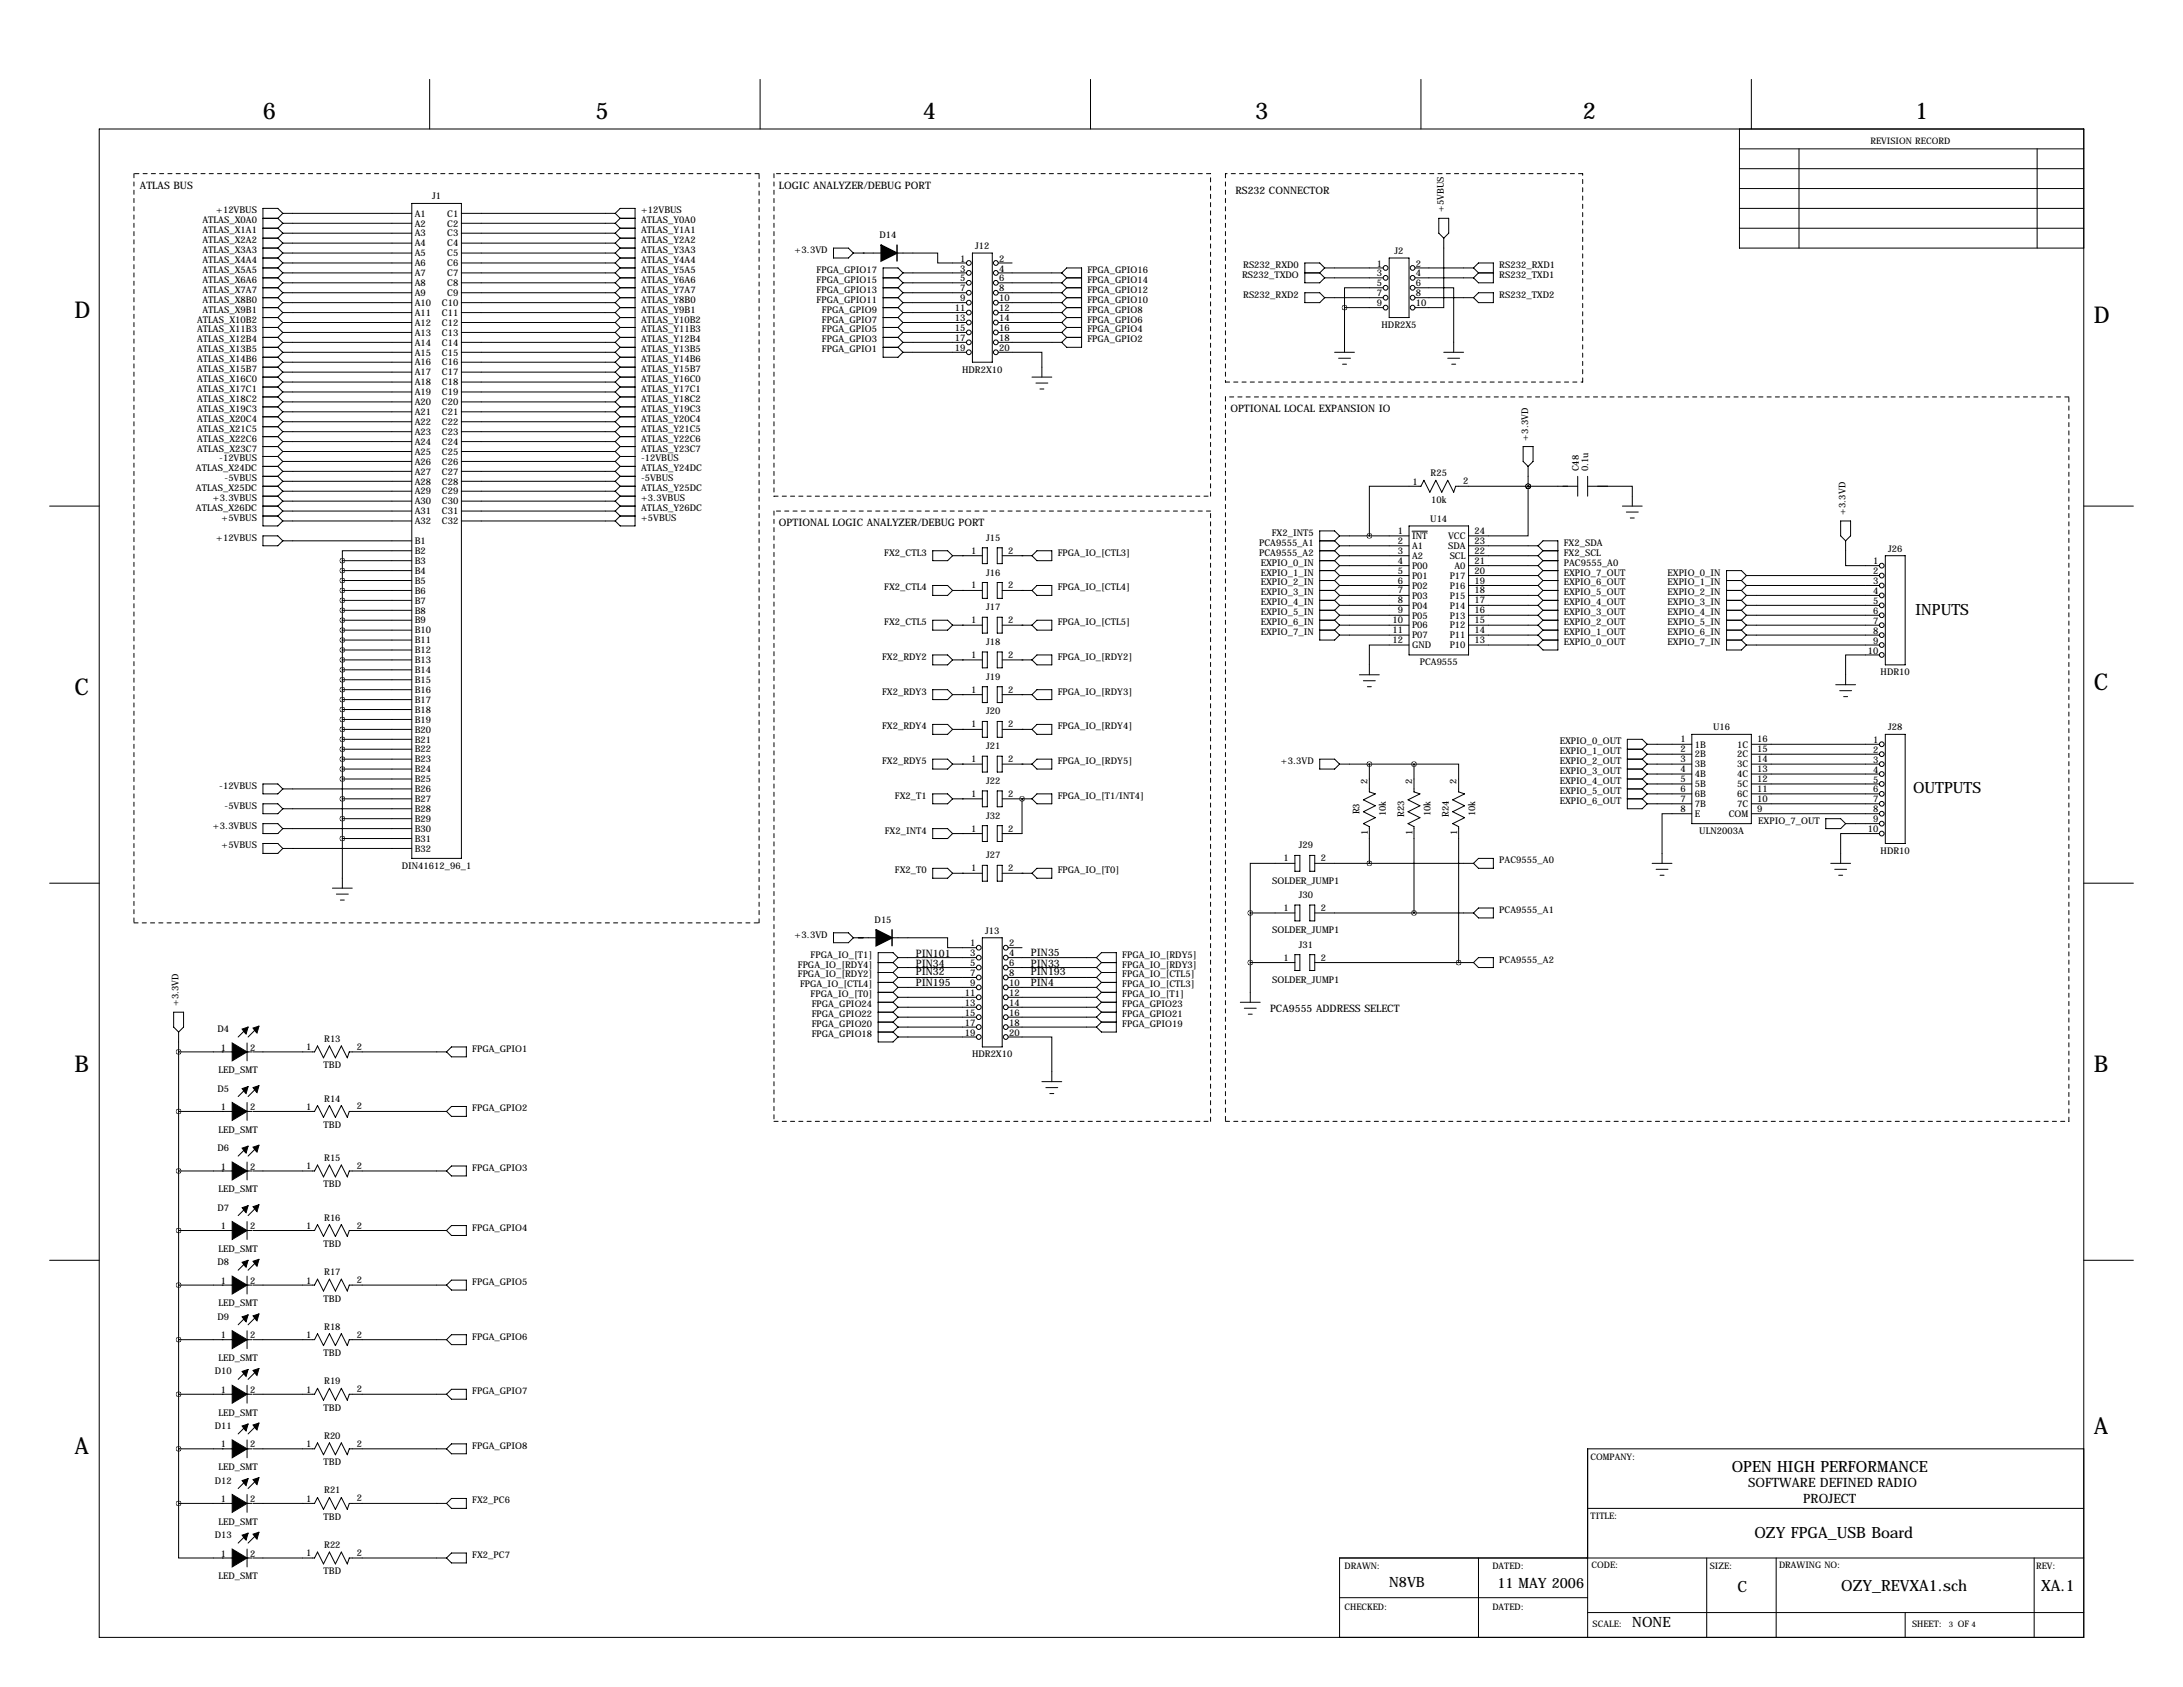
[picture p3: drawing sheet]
<svg xmlns="http://www.w3.org/2000/svg" width="559mm" height="432mm" viewBox="0 0 559 432" stroke-linecap="round" stroke-linejoin="round" font-family="sans-serif">
<defs><g id="words">
<g font-size="5.9">
<text x="67.3" y="30.5">6</text>
<text x="152.4" y="30.5">5</text>
<text x="236.2" y="30.5">4</text>
<text x="321.3" y="30.5">3</text>
<text x="405.1" y="30.5">2</text>
<text x="490.2" y="30.5">1</text>
<text x="19" y="81.3">D</text>
<text x="535.9" y="82.6">D</text>
<text x="19" y="177.8">C</text>
<text x="535.9" y="176.5">C</text>
<text x="19" y="274.3">B</text>
<text x="535.9" y="274.3">B</text>
<text x="535.9" y="367">A</text>
<text x="19" y="372.1">A</text>
</g>
<g font-size="4">
<text x="490.2" y="157.5">INPUTS</text>
<text x="489.7" y="202.9">OUTPUTS</text>
<text x="443.3" y="376.7">OPEN HIGH PERFORMANCE</text>
<text x="449.1" y="393.6">OZY FPGA_USB Board</text>
<text x="444.8" y="407.5">C</text>
<text x="471.3" y="407.3">OZY_REVXA1.sch</text>
<text x="522.5" y="407.3">XA.1</text>
</g>
<g font-size="3.6">
<text x="355.6" y="406.1">N8VB</text>
<text x="383.3" y="406.4">11 MAY 2006</text>
<text x="417.8" y="416.6">NONE</text>
</g>
<g font-size="3.3">
<text x="447.5" y="380.6">SOFTWARE DEFINED RADIO</text>
<text x="461.6" y="384.6">PROJECT</text>
</g>
<g font-size="2.6">
<text x="35.8" y="48.3">ATLAS BUS</text>
<text x="199.4" y="48.3">LOGIC ANALYZER/DEBUG PORT</text>
<text x="316.2" y="49.5">RS232 CONNECTOR</text>
<text x="315" y="105.4">OPTIONAL LOCAL EXPANSION IO</text>
<text x="199.4" y="134.6">OPTIONAL LOGIC ANALYZER/DEBUG PORT</text>
<text x="234.4" y="244.9">PIN101</text>
<text x="263.9" y="244.6">PIN35</text>
<text x="234.4" y="249.7">PIN32</text>
<text x="234.4" y="247.4">PIN34</text>
<text x="263.9" y="249.7">PIN193</text>
<text x="263.9" y="247.4">PIN33</text>
<text x="234.4" y="252.5">PIN195</text>
<text x="263.9" y="252.5">PIN4</text>
<text x="325.1" y="259.1">PCA9555 ADDRESS SELECT</text>
</g>
<g font-size="2.4">
<text x="110.6" y="51.1">J1</text>
<text x="51.8" y="57.1">ATLAS_X0A0</text>
<text x="51.8" y="59.7">ATLAS_X1A1</text>
<text x="55.3" y="54.6">+12VBUS</text>
<text x="106.2" y="55.4">A1</text>
<text x="106.2" y="58">A2</text>
<text x="114.5" y="55.4">C1</text>
<text x="114.5" y="58">C2</text>
<text x="164.1" y="54.6">+12VBUS</text>
<text x="164.1" y="57.1">ATLAS_Y0A0</text>
<text x="164.1" y="59.7">ATLAS_Y1A1</text>
<text x="369.6" y="54.4" transform="rotate(-90 369.6 54.4)">+5VBUS</text>
<text x="51.8" y="62.2">ATLAS_X2A2</text>
<text x="51.8" y="64.8">ATLAS_X3A3</text>
<text x="106.2" y="60.5">A3</text>
<text x="106.2" y="63.1">A4</text>
<text x="106.2" y="65.6">A5</text>
<text x="114.5" y="60.5">C3</text>
<text x="114.5" y="63.1">C4</text>
<text x="114.5" y="65.6">C5</text>
<text x="164.1" y="62.2">ATLAS_Y2A2</text>
<text x="164.1" y="64.8">ATLAS_Y3A3</text>
<text x="203.4" y="64.8">+3.3VD</text>
<text x="225.2" y="61">D14</text>
<text x="249.6" y="63.8">J12</text>
<text x="357" y="65">J2</text>
<text x="51.8" y="67.3">ATLAS_X4A4</text>
<text x="51.8" y="69.8">ATLAS_X5A5</text>
<text x="106.2" y="68.1">A6</text>
<text x="106.2" y="70.7">A7</text>
<text x="114.5" y="68.1">C6</text>
<text x="114.5" y="70.7">C7</text>
<text x="164.1" y="67.3">ATLAS_Y4A4</text>
<text x="164.1" y="69.8">ATLAS_Y5A5</text>
<text x="209" y="69.8">FPGA_GPIO17</text>
<text x="245.8" y="67">1</text>
<text x="245.8" y="69.5">3</text>
<text x="255.8" y="67">2</text>
<text x="255.8" y="69.5">4</text>
<text x="278.4" y="69.8">FPGA_GPIO16</text>
<text x="318" y="71.1">RS232_TXDO</text>
<text x="318.2" y="68.6">RS232_RXD0</text>
<text x="352.5" y="68.2">1</text>
<text x="352.5" y="70.8">3</text>
<text x="362.5" y="68.2">2</text>
<text x="362.5" y="70.8">4</text>
<text x="383.8" y="68.6">RS232_RXD1</text>
<text x="383.8" y="71.1">RS232_TXD1</text>
<text x="51.8" y="72.4">ATLAS_X6A6</text>
<text x="51.8" y="74.9">ATLAS_X7A7</text>
<text x="51.8" y="77.5">ATLAS_X8B0</text>
<text x="106.2" y="73.2">A8</text>
<text x="106.2" y="75.8">A9</text>
<text x="114.5" y="73.2">C8</text>
<text x="114.5" y="75.8">C9</text>
<text x="164.1" y="72.4">ATLAS_Y6A6</text>
<text x="164.1" y="74.9">ATLAS_Y7A7</text>
<text x="164.1" y="77.5">ATLAS_Y8B0</text>
<text x="209" y="77.5">FPGA_GPIO11</text>
<text x="209" y="74.9">FPGA_GPIO13</text>
<text x="209" y="72.4">FPGA_GPIO15</text>
<text x="245.8" y="72">5</text>
<text x="245.8" y="74.6">7</text>
<text x="245.8" y="77.1">9</text>
<text x="255.8" y="72">6</text>
<text x="255.8" y="74.6">8</text>
<text x="255.8" y="77.1">10</text>
<text x="278.4" y="77.5">FPGA_GPIO10</text>
<text x="278.4" y="74.9">FPGA_GPIO12</text>
<text x="278.4" y="72.4">FPGA_GPIO14</text>
<text x="318.2" y="76.2">RS232_RXD2</text>
<text x="352.5" y="73.3">5</text>
<text x="352.5" y="75.8">7</text>
<text x="362.5" y="73.3">6</text>
<text x="362.5" y="75.8">8</text>
<text x="383.8" y="76.2">RS232_TXD2</text>
<text x="50.4" y="82.6">ATLAS_X10B2</text>
<text x="51.8" y="80">ATLAS_X9B1</text>
<text x="106.2" y="78.3">A10</text>
<text x="106.2" y="80.8">A11</text>
<text x="106.2" y="83.4">A12</text>
<text x="113.1" y="78.3">C10</text>
<text x="113.1" y="80.8">C11</text>
<text x="113.1" y="83.4">C12</text>
<text x="164.1" y="80">ATLAS_Y9B1</text>
<text x="164.1" y="82.6">ATLAS_Y10B2</text>
<text x="210.4" y="82.6">FPGA_GPIO7</text>
<text x="210.4" y="80">FPGA_GPIO9</text>
<text x="244.4" y="79.7">11</text>
<text x="244.4" y="82.2">13</text>
<text x="255.8" y="79.7">12</text>
<text x="255.8" y="82.2">14</text>
<text x="278.4" y="82.6">FPGA_GPIO6</text>
<text x="278.4" y="80">FPGA_GPIO8</text>
<text x="352.5" y="78.4">9</text>
<text x="353.7" y="84">HDR2X5</text>
<text x="362.5" y="78.4">10</text>
<text x="50.4" y="85.1">ATLAS_X11B3</text>
<text x="50.4" y="87.6">ATLAS_X12B4</text>
<text x="106.2" y="85.9">A13</text>
<text x="106.2" y="88.5">A14</text>
<text x="113.1" y="85.9">C13</text>
<text x="113.1" y="88.5">C14</text>
<text x="164.1" y="85.1">ATLAS_Y11B3</text>
<text x="164.1" y="87.6">ATLAS_Y12B4</text>
<text x="210.4" y="87.6">FPGA_GPIO3</text>
<text x="210.4" y="85.1">FPGA_GPIO5</text>
<text x="244.4" y="84.7">15</text>
<text x="244.4" y="87.3">17</text>
<text x="244.4" y="89.8">19</text>
<text x="255.8" y="84.7">16</text>
<text x="255.8" y="87.3">18</text>
<text x="255.8" y="89.8">20</text>
<text x="278.4" y="87.6">FPGA_GPIO2</text>
<text x="278.4" y="85.1">FPGA_GPIO4</text>
<text x="50.4" y="90.2">ATLAS_X13B5</text>
<text x="50.4" y="92.7">ATLAS_X14B6</text>
<text x="50.4" y="95.3">ATLAS_X15B7</text>
<text x="106.2" y="91">A15</text>
<text x="106.2" y="93.5">A16</text>
<text x="113.1" y="91">C15</text>
<text x="113.1" y="93.5">C16</text>
<text x="164.1" y="90.2">ATLAS_Y13B5</text>
<text x="164.1" y="92.7">ATLAS_Y14B6</text>
<text x="164.1" y="95.3">ATLAS_Y15B7</text>
<text x="210.4" y="90.2">FPGA_GPIO1</text>
<text x="246.3" y="95.4">HDR2X10</text>
<text x="50.4" y="97.8">ATLAS_X16C0</text>
<text x="50.4" y="100.3">ATLAS_X17C1</text>
<text x="106.2" y="96.1">A17</text>
<text x="106.2" y="98.6">A18</text>
<text x="106.2" y="101.2">A19</text>
<text x="113.1" y="96.1">C17</text>
<text x="113.1" y="98.6">C18</text>
<text x="113.1" y="101.2">C19</text>
<text x="164.1" y="97.8">ATLAS_Y16C0</text>
<text x="164.1" y="100.3">ATLAS_Y17C1</text>
<text x="50.4" y="102.9">ATLAS_X18C2</text>
<text x="50.4" y="105.4">ATLAS_X19C3</text>
<text x="50.4" y="108">ATLAS_X20C4</text>
<text x="106.2" y="103.7">A20</text>
<text x="106.2" y="106.2">A21</text>
<text x="113.1" y="103.7">C20</text>
<text x="113.1" y="106.2">C21</text>
<text x="164.1" y="102.9">ATLAS_Y18C2</text>
<text x="164.1" y="105.4">ATLAS_Y19C3</text>
<text x="164.1" y="108">ATLAS_Y20C4</text>
<text x="50.4" y="110.5">ATLAS_X21C5</text>
<text x="50.4" y="113">ATLAS_X22C6</text>
<text x="106.2" y="108.8">A22</text>
<text x="106.2" y="111.3">A23</text>
<text x="106.2" y="113.9">A24</text>
<text x="113.1" y="108.8">C22</text>
<text x="113.1" y="111.3">C23</text>
<text x="113.1" y="113.9">C24</text>
<text x="164.1" y="110.5">ATLAS_Y21C5</text>
<text x="164.1" y="113">ATLAS_Y22C6</text>
<text x="391.2" y="112.8" transform="rotate(-90 391.2 112.8)">+3.3VD</text>
<text x="50.4" y="115.6">ATLAS_X23C7</text>
<text x="56.1" y="118.1">-12VBUS</text>
<text x="106.2" y="116.4">A25</text>
<text x="106.2" y="118.9">A26</text>
<text x="113.1" y="116.4">C25</text>
<text x="113.1" y="118.9">C26</text>
<text x="164.1" y="118.1">-12VBUS</text>
<text x="164.1" y="115.6">ATLAS_Y23C7</text>
<text x="50.2" y="120.7">ATLAS_X24DC</text>
<text x="50.2" y="125.7">ATLAS_X25DC</text>
<text x="57.5" y="123.2">-5VBUS</text>
<text x="106.2" y="121.5">A27</text>
<text x="106.2" y="124">A28</text>
<text x="113.1" y="121.5">C27</text>
<text x="113.1" y="124">C28</text>
<text x="164.1" y="123.2">-5VBUS</text>
<text x="164.1" y="120.7">ATLAS_Y24DC</text>
<text x="164.1" y="125.7">ATLAS_Y25DC</text>
<text x="361.5" y="124.1">1</text>
<text x="366.2" y="121.9">R25</text>
<text x="374.6" y="124">2</text>
<text x="404.1" y="120.7" transform="rotate(-90 404.1 120.7)">C48</text>
<text x="406.5" y="120.7" transform="rotate(-90 406.5 120.7)">0.1u</text>
<text x="50.2" y="130.8">ATLAS_X26DC</text>
<text x="54.5" y="128.3">+3.3VBUS</text>
<text x="106.2" y="126.6">A29</text>
<text x="106.2" y="129.1">A30</text>
<text x="106.2" y="131.6">A31</text>
<text x="113.1" y="126.6">C29</text>
<text x="113.1" y="129.1">C30</text>
<text x="113.1" y="131.6">C31</text>
<text x="164.1" y="128.3">+3.3VBUS</text>
<text x="164.1" y="130.8">ATLAS_Y26DC</text>
<text x="366.3" y="128.7">10k</text>
<text x="472.4" y="131.8" transform="rotate(-90 472.4 131.8)">+3.3VD</text>
<text x="56.7" y="133.4">+5VBUS</text>
<text x="106.2" y="134.2">A32</text>
<text x="113.1" y="134.2">C32</text>
<text x="164.1" y="133.4">+5VBUS</text>
<text x="325.6" y="137.2">FX2_INT5</text>
<text x="357.8" y="136.7">1</text>
<text x="361.4" y="138">INT</text>
<text x="366.1" y="133.6">U14</text>
<text x="370.7" y="138">VCC</text>
<text x="377.4" y="136.7">24</text>
<text x="55.3" y="138.4">+12VBUS</text>
<text x="106.2" y="139.3">B1</text>
<text x="106.2" y="141.8">B2</text>
<text x="226.4" y="142.2">FX2_CTL3</text>
<text x="248.6" y="141.7">1</text>
<text x="252.4" y="138.4">J15</text>
<text x="258.1" y="141.7">2</text>
<text x="270.8" y="142.2">FPGA_IO_[CTL3]</text>
<text x="322.3" y="139.7">PCA9555_A1</text>
<text x="322.3" y="142.2">PCA9555_A2</text>
<text x="357.8" y="139.2">2</text>
<text x="357.8" y="141.7">3</text>
<text x="361.4" y="140.5">A1</text>
<text x="361.4" y="143.1">A2</text>
<text x="370.7" y="140.5">SDA</text>
<text x="371.1" y="143.1">SCL</text>
<text x="377.4" y="139.2">23</text>
<text x="377.4" y="141.7">22</text>
<text x="400.3" y="139.7">FX2_SDA</text>
<text x="400.3" y="142.2">FX2_SCL</text>
<text x="483.3" y="141.2">J26</text>
<text x="106.2" y="144.3">B3</text>
<text x="106.2" y="146.9">B4</text>
<text x="106.2" y="149.4">B5</text>
<text x="252.4" y="147.3">J16</text>
<text x="322.7" y="144.8">EXPIO_0_IN</text>
<text x="322.7" y="147.3">EXPIO_1_IN</text>
<text x="322.7" y="149.9">EXPIO_2_IN</text>
<text x="357.8" y="144.3">4</text>
<text x="357.8" y="146.8">5</text>
<text x="357.8" y="149.4">6</text>
<text x="361.4" y="145.6">P00</text>
<text x="361.4" y="148.2">P01</text>
<text x="371.1" y="148.2">P17</text>
<text x="372.3" y="145.6">A0</text>
<text x="377.4" y="144.3">21</text>
<text x="377.4" y="146.8">20</text>
<text x="377.4" y="149.4">19</text>
<text x="400.3" y="147.3">EXPIO_7_OUT</text>
<text x="400.3" y="149.9">EXPIO_6_OUT</text>
<text x="400.3" y="144.8">PAC9555_A0</text>
<text x="426.9" y="147.3">EXPIO_0_IN</text>
<text x="426.9" y="149.9">EXPIO_1_IN</text>
<text x="479.5" y="144.4">1</text>
<text x="479.5" y="147">2</text>
<text x="479.5" y="149.5">3</text>
<text x="106.2" y="152">B6</text>
<text x="106.2" y="154.5">B7</text>
<text x="226.4" y="151.1">FX2_CTL4</text>
<text x="248.6" y="150.6">1</text>
<text x="258.1" y="150.6">2</text>
<text x="270.8" y="151.1">FPGA_IO_[CTL4]</text>
<text x="322.7" y="152.4">EXPIO_3_IN</text>
<text x="322.7" y="154.9">EXPIO_4_IN</text>
<text x="357.8" y="151.9">7</text>
<text x="357.8" y="154.4">8</text>
<text x="361.4" y="150.7">P02</text>
<text x="361.4" y="153.2">P03</text>
<text x="361.4" y="155.8">P04</text>
<text x="371.1" y="150.7">P16</text>
<text x="371.1" y="153.2">P15</text>
<text x="371.1" y="155.8">P14</text>
<text x="377.4" y="151.9">18</text>
<text x="377.4" y="154.4">17</text>
<text x="400.3" y="152.4">EXPIO_5_OUT</text>
<text x="400.3" y="154.9">EXPIO_4_OUT</text>
<text x="426.9" y="152.4">EXPIO_2_IN</text>
<text x="426.9" y="154.9">EXPIO_3_IN</text>
<text x="479.5" y="152">4</text>
<text x="479.5" y="154.6">5</text>
<text x="106.2" y="157">B8</text>
<text x="106.2" y="159.6">B9</text>
<text x="226.4" y="160">FX2_CTL5</text>
<text x="248.6" y="159.5">1</text>
<text x="252.4" y="156.2">J17</text>
<text x="258.1" y="159.5">2</text>
<text x="270.8" y="160">FPGA_IO_[CTL5]</text>
<text x="322.7" y="160">EXPIO_6_IN</text>
<text x="322.7" y="157.5">EXPIO_5_IN</text>
<text x="356.4" y="159.5">10</text>
<text x="357.8" y="157">9</text>
<text x="361.4" y="158.3">P05</text>
<text x="361.4" y="160.9">P06</text>
<text x="371.1" y="158.3">P13</text>
<text x="371.1" y="160.9">P12</text>
<text x="377.4" y="157">16</text>
<text x="377.4" y="159.5">15</text>
<text x="400.3" y="160">EXPIO_2_OUT</text>
<text x="400.3" y="157.5">EXPIO_3_OUT</text>
<text x="426.9" y="160">EXPIO_5_IN</text>
<text x="426.9" y="157.5">EXPIO_4_IN</text>
<text x="479.5" y="157.1">6</text>
<text x="479.5" y="159.7">7</text>
<text x="106.2" y="162.1">B10</text>
<text x="106.2" y="164.7">B11</text>
<text x="106.2" y="167.2">B12</text>
<text x="252.4" y="165.1">J18</text>
<text x="322.7" y="162.6">EXPIO_7_IN</text>
<text x="356.4" y="162.1">11</text>
<text x="356.4" y="164.6">12</text>
<text x="361.4" y="163.4">P07</text>
<text x="361.4" y="165.9">GND</text>
<text x="371.1" y="163.4">P11</text>
<text x="371.1" y="165.9">P10</text>
<text x="377.4" y="162.1">14</text>
<text x="377.4" y="164.6">13</text>
<text x="400.3" y="165.1">EXPIO_0_OUT</text>
<text x="400.3" y="162.6">EXPIO_1_OUT</text>
<text x="426.9" y="165.1">EXPIO_7_IN</text>
<text x="426.9" y="162.6">EXPIO_6_IN</text>
<text x="478.1" y="167.3">10</text>
<text x="479.5" y="162.2">8</text>
<text x="479.5" y="164.7">9</text>
<text x="106.2" y="169.7">B13</text>
<text x="106.2" y="172.3">B14</text>
<text x="225.8" y="168.9">FX2_RDY2</text>
<text x="248.6" y="168.4">1</text>
<text x="252.4" y="174">J19</text>
<text x="258.1" y="168.4">2</text>
<text x="270.8" y="168.9">FPGA_IO_[RDY2]</text>
<text x="363.4" y="170.3">PCA9555</text>
<text x="481.4" y="172.9">HDR10</text>
<text x="106.2" y="174.8">B15</text>
<text x="106.2" y="177.4">B16</text>
<text x="106.2" y="179.9">B17</text>
<text x="225.8" y="177.8">FX2_RDY3</text>
<text x="248.6" y="177.3">1</text>
<text x="258.1" y="177.3">2</text>
<text x="270.8" y="177.8">FPGA_IO_[RDY3]</text>
<text x="106.2" y="182.4">B18</text>
<text x="106.2" y="185">B19</text>
<text x="252.4" y="182.9">J20</text>
<text x="106.2" y="187.5">B20</text>
<text x="106.2" y="190.1">B21</text>
<text x="225.8" y="186.7">FX2_RDY4</text>
<text x="248.6" y="186.2">1</text>
<text x="252.4" y="191.8">J21</text>
<text x="258.1" y="186.2">2</text>
<text x="270.8" y="186.7">FPGA_IO_[RDY4]</text>
<text x="399.3" y="190.5">EXPIO_0_OUT</text>
<text x="430.2" y="190">1</text>
<text x="433.8" y="191.3">1B</text>
<text x="438.5" y="186.9">U16</text>
<text x="444.7" y="191.3">1C</text>
<text x="449.8" y="190">16</text>
<text x="479.5" y="190.1">1</text>
<text x="483.3" y="186.9">J28</text>
<text x="106.2" y="192.6">B22</text>
<text x="106.2" y="195.1">B23</text>
<text x="106.2" y="197.7">B24</text>
<text x="225.8" y="195.6">FX2_RDY5</text>
<text x="248.6" y="195.1">1</text>
<text x="258.1" y="195.1">2</text>
<text x="270.8" y="195.6">FPGA_IO_[RDY5]</text>
<text x="327.9" y="195.6">+3.3VD</text>
<text x="399.3" y="193">EXPIO_1_OUT</text>
<text x="399.3" y="195.6">EXPIO_2_OUT</text>
<text x="430.2" y="192.5">2</text>
<text x="430.2" y="195.1">3</text>
<text x="430.2" y="197.6">4</text>
<text x="433.8" y="193.9">2B</text>
<text x="433.8" y="196.4">3B</text>
<text x="444.7" y="193.9">2C</text>
<text x="444.7" y="196.4">3C</text>
<text x="449.8" y="192.5">15</text>
<text x="449.8" y="195.1">14</text>
<text x="449.8" y="197.6">13</text>
<text x="479.5" y="192.7">2</text>
<text x="479.5" y="195.2">3</text>
<text x="479.5" y="197.8">4</text>
<text x="56.1" y="201.9">-12VBUS</text>
<text x="106.2" y="200.2">B25</text>
<text x="106.2" y="202.8">B26</text>
<text x="248.6" y="204">1</text>
<text x="252.4" y="200.7">J22</text>
<text x="258.1" y="204">2</text>
<text x="350" y="200.7" transform="rotate(-90 350 200.7)">2</text>
<text x="361.4" y="200.7" transform="rotate(-90 361.4 200.7)">2</text>
<text x="372.9" y="200.7" transform="rotate(-90 372.9 200.7)">2</text>
<text x="399.3" y="198.1">EXPIO_3_OUT</text>
<text x="399.3" y="203.2">EXPIO_5_OUT</text>
<text x="399.3" y="200.7">EXPIO_4_OUT</text>
<text x="430.2" y="200.2">5</text>
<text x="430.2" y="202.7">6</text>
<text x="433.8" y="199">4B</text>
<text x="433.8" y="201.5">5B</text>
<text x="444.7" y="199">4C</text>
<text x="444.7" y="201.5">5C</text>
<text x="449.8" y="200.2">12</text>
<text x="449.8" y="202.7">11</text>
<text x="479.5" y="200.3">5</text>
<text x="479.5" y="202.8">6</text>
<text x="57.5" y="207">-5VBUS</text>
<text x="106.2" y="205.3">B27</text>
<text x="106.2" y="207.8">B28</text>
<text x="229.1" y="204.5">FX2_T1</text>
<text x="252.4" y="209.5">J32</text>
<text x="270.8" y="204.5">FPGA_IO_[T1/INT4]</text>
<text x="348" y="208.4" transform="rotate(-90 348 208.4)">R3</text>
<text x="354.7" y="209" transform="rotate(-90 354.7 209)">10k</text>
<text x="359.4" y="209.1" transform="rotate(-90 359.4 209.1)">R23</text>
<text x="366.2" y="209" transform="rotate(-90 366.2 209)">10k</text>
<text x="370.8" y="209.1" transform="rotate(-90 370.8 209.1)">R24</text>
<text x="377.6" y="209" transform="rotate(-90 377.6 209)">10k</text>
<text x="399.3" y="205.7">EXPIO_6_OUT</text>
<text x="430.2" y="205.2">7</text>
<text x="430.2" y="207.8">8</text>
<text x="433.8" y="204">6B</text>
<text x="433.8" y="206.6">7B</text>
<text x="433.8" y="209.1">E</text>
<text x="442.5" y="209.1">COM</text>
<text x="444.7" y="204">6C</text>
<text x="444.7" y="206.6">7C</text>
<text x="449.8" y="205.2">10</text>
<text x="449.8" y="207.8">9</text>
<text x="479.5" y="205.4">7</text>
<text x="479.5" y="207.9">8</text>
<text x="54.5" y="212.1">+3.3VBUS</text>
<text x="106.2" y="210.4">B29</text>
<text x="106.2" y="212.9">B30</text>
<text x="106.2" y="215.5">B31</text>
<text x="226.5" y="213.4">FX2_INT4</text>
<text x="248.6" y="212.9">1</text>
<text x="258.1" y="212.9">2</text>
<text x="350.1" y="213.8" transform="rotate(-90 350.1 213.8)">1</text>
<text x="361.5" y="213.8" transform="rotate(-90 361.5 213.8)">1</text>
<text x="373" y="213.8" transform="rotate(-90 373 213.8)">1</text>
<text x="435" y="213.5">ULN2003A</text>
<text x="450.1" y="210.8">EXPIO_7_OUT</text>
<text x="478.1" y="213">10</text>
<text x="479.5" y="210.5">9</text>
<text x="56.7" y="217.2">+5VBUS</text>
<text x="106.2" y="218">B32</text>
<text x="252.4" y="219.7">J27</text>
<text x="328.6" y="220.5">1</text>
<text x="332.4" y="217.2">J29</text>
<text x="338.1" y="220.5">2</text>
<text x="383.8" y="221">PAC9555_A0</text>
<text x="481.4" y="218.6">HDR10</text>
<text x="102.9" y="222.4">DIN41612_96_1</text>
<text x="229.1" y="223.5">FX2_T0</text>
<text x="248.6" y="223">1</text>
<text x="258.1" y="223">2</text>
<text x="270.8" y="223.5">FPGA_IO_[T0]</text>
<text x="325.6" y="226.2">SOLDER_JUMP1</text>
<text x="328.6" y="233.2">1</text>
<text x="332.4" y="229.9">J30</text>
<text x="338.1" y="233.2">2</text>
<text x="383.8" y="233.7">PCA9555_A1</text>
<text x="223.9" y="236.2">D15</text>
<text x="252.2" y="239">J13</text>
<text x="325.6" y="238.9">SOLDER_JUMP1</text>
<text x="203.4" y="240">+3.3VD</text>
<text x="207.5" y="245.1">FPGA_IO_[T1]</text>
<text x="248.3" y="242.2">1</text>
<text x="248.3" y="244.8">3</text>
<text x="258.3" y="242.2">2</text>
<text x="258.3" y="244.8">4</text>
<text x="287.3" y="245.1">FPGA_IO_[RDY5]</text>
<text x="328.6" y="245.9">1</text>
<text x="332.4" y="242.6">J31</text>
<text x="338.1" y="245.9">2</text>
<text x="204.2" y="250.2">FPGA_IO_[RDY2]</text>
<text x="204.2" y="247.6">FPGA_IO_[RDY4]</text>
<text x="248.3" y="247.3">5</text>
<text x="248.3" y="249.8">7</text>
<text x="258.3" y="247.3">6</text>
<text x="258.3" y="249.8">8</text>
<text x="287.3" y="250.2">FPGA_IO_[CTL5]</text>
<text x="287.3" y="247.6">FPGA_IO_[RDY3]</text>
<text x="325.6" y="251.6">SOLDER_JUMP1</text>
<text x="383.8" y="246.4">PCA9555_A2</text>
<text x="45.7" y="257.6" transform="rotate(-90 45.7 257.6)">+3.3VD</text>
<text x="204.8" y="252.7">FPGA_IO_[CTL4]</text>
<text x="207.5" y="255.3">FPGA_IO_[T0]</text>
<text x="207.8" y="257.8">FPGA_GPIO24</text>
<text x="247" y="254.9">11</text>
<text x="247" y="257.5">13</text>
<text x="248.3" y="252.4">9</text>
<text x="258.3" y="252.4">10</text>
<text x="258.3" y="254.9">12</text>
<text x="258.3" y="257.5">14</text>
<text x="287.3" y="252.7">FPGA_IO_[CTL3]</text>
<text x="287.3" y="257.8">FPGA_GPIO23</text>
<text x="287.3" y="255.3">FPGA_IO_[T1]</text>
<text x="207.8" y="262.9">FPGA_GPIO20</text>
<text x="207.8" y="260.3">FPGA_GPIO22</text>
<text x="247" y="260">15</text>
<text x="247" y="262.5">17</text>
<text x="258.3" y="260">16</text>
<text x="258.3" y="262.5">18</text>
<text x="287.3" y="262.9">FPGA_GPIO19</text>
<text x="287.3" y="260.3">FPGA_GPIO21</text>
<text x="55.7" y="264.2">D4</text>
<text x="56.6" y="268.9">1</text>
<text x="64" y="268.9">2</text>
<text x="78.3" y="268.8">1</text>
<text x="83" y="266.7">R13</text>
<text x="91.4" y="268.7">2</text>
<text x="120.9" y="269.2">FPGA_GPIO1</text>
<text x="207.8" y="265.4">FPGA_GPIO18</text>
<text x="247" y="265.1">19</text>
<text x="258.3" y="265.1">20</text>
<text x="55.9" y="274.7">LED_SMT</text>
<text x="82.8" y="273.4">TBD</text>
<text x="248.8" y="270.6">HDR2X10</text>
<text x="55.7" y="279.4">D5</text>
<text x="83" y="281.9">R14</text>
<text x="56.6" y="284.1">1</text>
<text x="64" y="284.1">2</text>
<text x="78.3" y="284.1">1</text>
<text x="91.4" y="284">2</text>
<text x="120.9" y="284.5">FPGA_GPIO2</text>
<text x="55.9" y="290">LED_SMT</text>
<text x="82.8" y="288.7">TBD</text>
<text x="55.7" y="294.6">D6</text>
<text x="56.6" y="299.4">1</text>
<text x="64" y="299.4">2</text>
<text x="78.3" y="299.3">1</text>
<text x="83" y="297.2">R15</text>
<text x="91.4" y="299.2">2</text>
<text x="120.9" y="299.7">FPGA_GPIO3</text>
<text x="55.9" y="305.2">LED_SMT</text>
<text x="82.8" y="303.9">TBD</text>
<text x="55.7" y="309.9">D7</text>
<text x="56.6" y="314.6">1</text>
<text x="64" y="314.6">2</text>
<text x="78.3" y="314.6">1</text>
<text x="83" y="312.4">R16</text>
<text x="91.4" y="314.5">2</text>
<text x="120.9" y="315">FPGA_GPIO4</text>
<text x="55.7" y="323.8">D8</text>
<text x="55.9" y="320.4">LED_SMT</text>
<text x="82.8" y="319.2">TBD</text>
<text x="56.6" y="328.6">1</text>
<text x="64" y="328.6">2</text>
<text x="78.3" y="328.5">1</text>
<text x="83" y="326.4">R17</text>
<text x="91.4" y="328.4">2</text>
<text x="120.9" y="328.9">FPGA_GPIO5</text>
<text x="55.9" y="334.4">LED_SMT</text>
<text x="82.8" y="333.1">TBD</text>
<text x="55.7" y="337.8">D9</text>
<text x="83" y="340.4">R18</text>
<text x="56.6" y="342.5">1</text>
<text x="64" y="342.5">2</text>
<text x="78.3" y="342.5">1</text>
<text x="82.8" y="347.1">TBD</text>
<text x="91.4" y="342.4">2</text>
<text x="120.9" y="342.9">FPGA_GPIO6</text>
<text x="55" y="351.8">D10</text>
<text x="55.9" y="348.4">LED_SMT</text>
<text x="56.6" y="356.5">1</text>
<text x="64" y="356.5">2</text>
<text x="78.3" y="356.5">1</text>
<text x="83" y="354.3">R19</text>
<text x="91.4" y="356.4">2</text>
<text x="120.9" y="356.9">FPGA_GPIO7</text>
<text x="55" y="365.8">D11</text>
<text x="55.9" y="362.3">LED_SMT</text>
<text x="82.8" y="361.1">TBD</text>
<text x="56.6" y="370.5">1</text>
<text x="64" y="370.5">2</text>
<text x="78.3" y="370.4">1</text>
<text x="83" y="368.3">R20</text>
<text x="91.4" y="370.3">2</text>
<text x="120.9" y="370.8">FPGA_GPIO8</text>
<text x="55.9" y="376.3">LED_SMT</text>
<text x="82.8" y="375">TBD</text>
<text x="55" y="379.7">D12</text>
<text x="83" y="382.3">R21</text>
<text x="56.6" y="384.5">1</text>
<text x="64" y="384.5">2</text>
<text x="78.3" y="384.4">1</text>
<text x="82.8" y="389">TBD</text>
<text x="91.4" y="384.3">2</text>
<text x="120.9" y="384.8">FX2_PC6</text>
<text x="55" y="393.7">D13</text>
<text x="55.9" y="390.3">LED_SMT</text>
<text x="56.6" y="398.4">1</text>
<text x="64" y="398.4">2</text>
<text x="78.3" y="398.4">1</text>
<text x="83" y="396.2">R22</text>
<text x="91.4" y="398.3">2</text>
<text x="120.9" y="398.8">FX2_PC7</text>
<text x="55.9" y="404.3">LED_SMT</text>
<text x="82.8" y="403">TBD</text>
</g>
<g font-size="2.3">
<text x="478.8" y="36.8">REVISION RECORD</text>
<text x="407.2" y="373.6">COMPANY:</text>
<text x="407.2" y="388.9">TITLE:</text>
<text x="344.2" y="401.6">DRAWN:</text>
<text x="382" y="401.6">DATED:</text>
<text x="407.4" y="401.3">CODE:</text>
<text x="437.6" y="401.6">SIZE:</text>
<text x="455.4" y="401.3">DRAWING NO:</text>
<text x="521.2" y="401.6">REV:</text>
<text x="344.2" y="412">CHECKED:</text>
<text x="382" y="412">DATED:</text>
<text x="407.7" y="416.6">SCALE:</text>
<text x="489.5" y="416.6">SHEET:</text>
<text x="501.2" y="416.6">OF</text>
</g>
<g font-size="2">
<text x="498.9" y="416.5">3</text>
<text x="504.7" y="416.5">4</text>
</g>
</g></defs>
<g fill="none" stroke="#000" stroke-width=".26">
<path d="M25.4 33h508v386.1h-508zM110 20.3v12.7M194.6 20.3v12.7M279.1 20.3v12.7M363.7 20.3v12.7M445.3 33v30.5h88.1M445.3 38.1h88.1M448.3 20.3v12.7M460.5 38.1v25.4M521.5 38.1v25.4M67.3 58.4h3.8M67.3 55.9h3.8"/>
<path d="M71.1 55.9l1.3 1.2M71.1 58.4l1.3 1.3M72.4 54.6l-1.3-1.3h-3.8v81.3h3.8l1.3-1.3M72.4 54.6h33M72.4 57.1h33M72.4 59.7h33M72.4 54.6l-1.3 1.3M72.4 57.1l-1.3 1.3M72.4 59.7l-1.3 1.3M105.4 52.1h12.7v167.6h-12.7zM118.1 54.6h39.4M118.1 57.1h39.4"/>
<path d="M118.1 59.7h39.4M157.5 54.6l1.2-1.3h3.9v81.3h-3.9l-1.2-1.3M157.5 54.6l1.2 1.3M157.5 57.1l1.2 1.3M157.5 59.7l1.2 1.3M158.7 58.4h3.9M158.7 55.9h3.9M158.7 55.9l-1.2 1.2M158.7 58.4l-1.2 1.3M368.3 55.9h2.5v3.8l-1.2 1.3-1.3-1.3zM445.3 58.4h88.1M445.3 53.3h88.1"/>
<path d="M445.3 43.2h88.1M445.3 48.3h88.1M67.3 63.5h3.8M67.3 66h3.8M67.3 68.6h3.8M67.3 71.1h3.8M67.3 73.7h3.8M67.3 76.2h3.8M67.3 78.7h3.8M67.3 61h3.8M71.1 61l1.3 1.2M71.1 63.5l1.3 1.3"/>
<path d="M71.1 66l1.3 1.3M71.1 68.6l1.3 1.2M71.1 71.1l1.3 1.3M71.1 73.7l1.3 1.2M71.1 76.2l1.3 1.3M71.1 78.7l1.3 1.3M72.4 62.2h33M72.4 64.8h33M72.4 67.3h33M72.4 69.8h33M72.4 72.4h33M72.4 74.9h33"/>
<path d="M72.4 77.5h33M72.4 62.2l-1.3 1.3M72.4 64.8l-1.3 1.2M72.4 67.3l-1.3 1.3M72.4 69.8l-1.3 1.3M72.4 72.4l-1.3 1.3M72.4 74.9l-1.3 1.3M72.4 77.5l-1.3 1.2M118.1 62.2h39.4M118.1 64.8h39.4M118.1 67.3h39.4M118.1 69.8h39.4"/>
<path d="M118.1 72.4h39.4M118.1 74.9h39.4M118.1 77.5h39.4M157.5 62.2l1.2 1.3M157.5 64.8l1.2 1.2M157.5 67.3l1.2 1.3M157.5 69.8l1.2 1.3M157.5 72.4l1.2 1.3M157.5 74.9l1.2 1.3M157.5 77.5l1.2 1.2M158.7 63.5h3.9M158.7 66h3.9"/>
<path d="M158.7 68.6h3.9M158.7 71.1h3.9M158.7 73.7h3.9M158.7 76.2h3.9M158.7 78.7h3.9M158.7 61h3.9M158.7 61l-1.2 1.2M158.7 63.5l-1.2 1.3M158.7 66l-1.2 1.3M158.7 68.6l-1.2 1.2M158.7 71.1l-1.2 1.3M158.7 73.7l-1.2 1.2"/>
<path d="M158.7 76.2l-1.2 1.3M158.7 78.7l-1.2 1.3M213.4 63.5h3.8l1.2 1.3-1.2 1.2h-3.8zM218.4 64.8h7.2M221 64.8h.1M226.1 71.1h3.8M226.1 73.7h3.8M226.1 76.2h3.8M226.1 78.7h3.8M229.6 64.8h10.4v2.5h7.4M229.9 78.7l1.2 1.3M229.9 76.2l1.2 1.3"/>
<path d="M229.9 73.7l1.2 1.2M229.9 71.1l1.2 1.3M231.1 69.8h16.3M231.1 72.4h16.3M231.1 74.9h16.3M231.1 77.5h16.3M231.1 69.8l-1.2-1.2h-3.8v22.8h3.8l1.2-1.2M231.1 77.5l-1.2 1.2M231.1 74.9l-1.2 1.3M231.1 72.4l-1.2 1.3M231.1 69.8l-1.2 1.3M248.9 64.8h5.1v27.9h-5.1z"/>
<path d="M255.5 67.3h3.6M255.5 69.8h16.3M255.5 72.4h16.3M255.5 74.9h16.3M255.5 77.5h16.3M271.8 69.8l1.2-1.2h3.9v20.3h-3.9l-1.2-1.3M271.8 77.5l1.2 1.2M271.8 74.9l1.2 1.3M271.8 72.4l1.2 1.3M271.8 69.8l1.2 1.3M273 71.1h3.9M273 73.7h3.9"/>
<path d="M273 76.2h3.9M273 78.7h3.9M273 78.7l-1.2 1.3M273 76.2l-1.2 1.3M273 73.7l-1.2 1.2M273 71.1l-1.2 1.3M334 69.8h3.8M334 74.9h3.8l1.3 1.3-1.3 1.3h-3.8zM337.8 69.8l1.3 1.3M339.1 68.6l-1.3-1.3h-3.8v5.1h3.8l1.3-1.3M339.1 68.6h15M339.1 71.1h15"/>
<path d="M339.1 76.2h15M339.1 68.6l-1.3 1.2M344.2 78.7h9.9M344.2 78.7v11.5M354.1 73.7h-9.9v5M355.6 66h5.1v15.3h-5.1zM362.2 73.7h9.9v16.5M362.2 68.6h15M362.2 71.1h15M362.2 76.2h15M369.6 61v17.7h-7.4M377.2 68.6l1.3-1.3h3.8v5.1h-3.8l-1.3-1.3"/>
<path d="M377.2 76.2l1.3-1.3h3.8v2.6h-3.8zM377.2 68.6l1.3 1.2M378.5 69.8h3.8M378.5 69.8l-1.3 1.3M67.3 81.3h3.8M67.3 83.8h3.8M67.3 86.4h3.8M67.3 88.9h3.8M67.3 91.4h3.8M67.3 94h3.8M67.3 96.5h3.8M67.3 99.1h3.8"/>
<path d="M71.1 81.3l1.3 1.3M71.1 83.8l1.3 1.3M71.1 86.4l1.3 1.2M71.1 88.9l1.3 1.3M71.1 91.4l1.3 1.3M71.1 94l1.3 1.2M71.1 96.5l1.3 1.3M71.1 99.1l1.3 1.2M72.4 80h33M72.4 82.6h33M72.4 85.1h33M72.4 87.6h33"/>
<path d="M72.4 90.2h33M72.4 92.7h33M72.4 95.2h33M72.4 97.8h33M72.4 80l-1.3 1.3M72.4 82.6l-1.3 1.2M72.4 85.1l-1.3 1.3M72.4 87.6l-1.3 1.3M72.4 90.2l-1.3 1.2M72.4 92.7l-1.3 1.3M72.4 95.2l-1.3 1.3M72.4 97.8l-1.3 1.3"/>
<path d="M118.1 80h39.4M118.1 82.6h39.4M118.1 85.1h39.4M118.1 87.6h39.4M118.1 90.2h39.4M118.1 92.7h39.4M118.1 95.2h39.4M118.1 97.8h39.4M157.5 80l1.2 1.3M157.5 82.6l1.2 1.2M157.5 85.1l1.2 1.3M157.5 87.6l1.2 1.3"/>
<path d="M157.5 90.2l1.2 1.2M157.5 92.7l1.2 1.3M157.5 95.2l1.2 1.3M157.5 97.8l1.2 1.3M158.7 81.3h3.9M158.7 83.8h3.9M158.7 86.4h3.9M158.7 88.9h3.9M158.7 91.4h3.9M158.7 94h3.9M158.7 96.5h3.9M158.7 99.1h3.9"/>
<path d="M158.7 81.3l-1.2 1.3M158.7 83.8l-1.2 1.3M158.7 86.4l-1.2 1.2M158.7 88.9l-1.2 1.3M158.7 91.4l-1.2 1.3M158.7 94l-1.2 1.2M158.7 96.5l-1.2 1.3M158.7 99.1l-1.2 1.2M226.1 81.3h3.8M226.1 83.8h3.8M226.1 86.4h3.8M226.1 88.9h3.8"/>
<path d="M229.9 88.9l1.2 1.3M229.9 86.4l1.2 1.2M229.9 83.8l1.2 1.3M229.9 81.3l1.2 1.3M231.1 80h16.3M231.1 82.6h16.3M231.1 85.1h16.3M231.1 87.6h16.3M231.1 90.2h16.3M231.1 87.6l-1.2 1.3M231.1 85.1l-1.2 1.3M231.1 82.6l-1.2 1.2"/>
<path d="M231.1 80l-1.2 1.3M255.5 90.2h11.2v6.3M255.5 80h16.3M255.5 82.6h16.3M255.5 85.1h16.3M255.5 87.6h16.3M264.2 96.5h5M265.2 98h3M266.2 99.6h1M271.8 85.1l1.2 1.3M271.8 82.6l1.2 1.2M271.8 80l1.2 1.3"/>
<path d="M273 81.3h3.9M273 83.8h3.9M273 86.4h3.9M273 86.4l-1.2 1.2M273 83.8l-1.2 1.3M273 81.3l-1.2 1.3M341.6 90.2h5.1M342.6 91.7h3.1M343.7 93.2h1M369.6 90.2h5M370.6 91.7h3M371.6 93.2h1"/>
<path d="M67.3 119.4h3.8M67.3 116.8h3.8M67.3 101.6h3.8M67.3 104.1h3.8M67.3 106.7h3.8M67.3 109.2h3.8M67.3 111.8h3.8M67.3 114.3h3.8M71.1 116.8l1.3 1.3M71.1 101.6l1.3 1.3M71.1 104.1l1.3 1.3M71.1 106.7l1.3 1.2"/>
<path d="M71.1 109.2l1.3 1.3M71.1 111.8l1.3 1.2M71.1 114.3l1.3 1.3M71.1 119.4l1.3 1.2M72.4 100.3h33M72.4 102.9h33M72.4 105.4h33M72.4 107.9h33M72.4 110.5h33M72.4 113h33M72.4 115.6h33M72.4 118.1h33"/>
<path d="M72.4 118.1l-1.3 1.3M72.4 100.3l-1.3 1.3M72.4 102.9l-1.3 1.2M72.4 105.4l-1.3 1.3M72.4 107.9l-1.3 1.3M72.4 110.5l-1.3 1.3M72.4 113l-1.3 1.3M72.4 115.6l-1.3 1.2M118.1 100.3h39.4M118.1 102.9h39.4M118.1 105.4h39.4M118.1 107.9h39.4"/>
<path d="M118.1 110.5h39.4M118.1 113h39.4M118.1 115.6h39.4M118.1 118.1h39.4M157.5 118.1l1.2 1.3M157.5 100.3l1.2 1.3M157.5 102.9l1.2 1.2M157.5 105.4l1.2 1.3M157.5 107.9l1.2 1.3M157.5 110.5l1.2 1.3M157.5 113l1.2 1.3M157.5 115.6l1.2 1.2"/>
<path d="M158.7 119.4h3.9M158.7 116.8h3.9M158.7 116.8l-1.2 1.3M158.7 101.6h3.9M158.7 104.1h3.9M158.7 106.7h3.9M158.7 109.2h3.9M158.7 111.8h3.9M158.7 114.3h3.9M158.7 101.6l-1.2 1.3M158.7 104.1l-1.2 1.3M158.7 106.7l-1.2 1.2"/>
<path d="M158.7 109.2l-1.2 1.3M158.7 111.8l-1.2 1.2M158.7 114.3l-1.2 1.3M158.7 119.4l-1.2 1.2M389.9 114.3h2.5v3.8l-1.2 1.3-1.3-1.3zM391.2 119.4v5.1M12.7 129.5h12.7M67.3 129.5h3.8M67.3 137.2h3.8l1.3 1.2-1.3 1.3h-3.8zM67.3 124.5h3.8M67.3 121.9h3.8M67.3 127h3.8"/>
<path d="M67.3 132.1h3.8M71.1 121.9l1.3 1.3M71.1 127l1.3 1.3M71.1 132.1l1.3 1.2M71.1 124.5l1.3 1.2M71.1 129.5l1.3 1.3M72.4 120.6h33M72.4 123.2h33M72.4 125.7h33M72.4 128.3h33M72.4 130.8h33M72.4 133.3h33"/>
<path d="M72.4 138.4h33M72.4 123.2l-1.3 1.3M72.4 128.3l-1.3 1.2M72.4 120.6l-1.3 1.3M72.4 125.7l-1.3 1.3M72.4 130.8l-1.3 1.3M118.1 120.6h39.4M118.1 123.2h39.4M118.1 125.7h39.4M118.1 128.3h39.4M118.1 130.8h39.4M118.1 133.3h39.4"/>
<path d="M157.5 123.2l1.2 1.3M157.5 128.3l1.2 1.2M157.5 120.6l1.2 1.3M157.5 125.7l1.2 1.3M157.5 130.8l1.2 1.3M158.7 129.5h3.9M158.7 124.5h3.9M158.7 121.9h3.9M158.7 121.9l-1.2 1.3M158.7 127h3.9M158.7 127l-1.2 1.3M158.7 132.1h3.9"/>
<path d="M158.7 132.1l-1.2 1.2M158.7 124.5l-1.2 1.2M158.7 129.5l-1.2 1.3M337.8 138.4h3.8M341.6 138.4l1.3 1.3M342.9 137.2l-1.3-1.3h-3.8v27.9h3.8l1.3-1.2M342.9 137.2h17.8M342.9 139.7h17.8M342.9 139.7l-1.3 1.3M342.9 137.2l-1.3 1.2M360.7 134.6h15.2v33h-15.2zM361.4 136h4"/>
<path d="M375.9 139.7h17.8M391.2 124.5v12.7h-15.3M391.2 124.5h.1M393.7 139.7l1.3-1.3h3.8v28h-3.8l-1.3-1.3M393.7 139.7l1.3 1.3M403.9 124.5h-31.3l-.5 1.5-1.5-3.1-1.5 3.1-1.6-3.1-1.5 3.1-1.5-3.1-.8 1.6h-13.2v12.7M403.9 121.9v5.1M406.4 124.5h11.4v5M406.4 121.9v5.1M415.3 129.5h5.1M416.3 131.1h3.1M417.3 132.6h1"/>
<path d="M471.2 133.3h2.5v3.9l-1.3 1.2-1.2-1.2zM472.4 138.4v6.4h8.7M533.4 129.5h12.7M87.6 143.5h17.8M87.6 146h17.8M87.6 148.6h17.8M87.6 151.1h17.8M87.6 153.7h17.8M87.6 156.2h17.8M87.6 158.8h17.8M87.6 143.5v83.8M105.4 141h-17.8v2.5"/>
<path d="M238.8 141h3.8l1.2 1.2-1.2 1.3h-3.8zM238.8 158.8h3.8l1.2 1.2-1.2 1.3h-3.8zM238.8 149.9h3.8l1.2 1.2-1.2 1.3h-3.8zM243.8 151.1h7.7M243.8 142.2h7.7M246.4 142.2h.1M246.4 151.1h.1M251.5 140.2h1.2v4.1h-1.2zM251.5 149.1h1.2v4.1h-1.2zM251.5 158h1.2v4.1h-1.2zM255.3 140.2h1.2v4.1h-1.2zM255.3 149.1h1.2v4.1h-1.2z"/>
<path d="M255.3 158h1.2v4.1h-1.2zM256.5 151.1h7.7M256.5 142.2h7.7M261.6 142.2h.1M261.6 151.1h.1M264.2 142.2l1.2-1.2h3.8v2.5h-3.8zM265.4 149.9h3.8v2.5h-3.8l-1.2-1.3zM337.8 141h3.8M337.8 143.5h3.8M337.8 146h3.8M337.8 148.6h3.8M337.8 151.1h3.8"/>
<path d="M337.8 153.7h3.8M337.8 156.2h3.8M337.8 158.8h3.8M341.6 143.5l1.3 1.3M341.6 146l1.3 1.3M341.6 148.6l1.3 1.3M341.6 151.1l1.3 1.3M341.6 158.8l1.3 1.2M341.6 156.2l1.3 1.3M341.6 153.7l1.3 1.2M341.6 141l1.3 1.2M342.9 142.2h17.8"/>
<path d="M342.9 144.8h17.8M342.9 147.3h17.8M342.9 149.9h17.8M342.9 152.4h17.8M342.9 154.9h17.8M342.9 157.5h17.8M342.9 152.4l-1.3 1.3M342.9 149.9l-1.3 1.2M342.9 147.3l-1.3 1.3M342.9 144.8l-1.3 1.2M342.9 157.5l-1.3 1.3M342.9 154.9l-1.3 1.3"/>
<path d="M342.9 142.2l-1.3 1.3M375.9 142.2h17.8M375.9 144.8h17.8M375.9 147.3h17.8M375.9 149.9h17.8M375.9 152.4h17.8M375.9 154.9h17.8M375.9 157.5h17.8M393.7 142.2l1.3 1.3M393.7 157.5l1.3 1.3M393.7 147.3l1.3 1.3M393.7 149.9l1.3 1.2"/>
<path d="M393.7 152.4l1.3 1.3M393.7 154.9l1.3 1.3M393.7 144.8l1.3 1.2M395 141h3.8M395 143.5h3.8M395 146h3.8M395 148.6h3.8M395 151.1h3.8M395 153.7h3.8M395 156.2h3.8M395 158.8h3.8M395 143.5l-1.3 1.3"/>
<path d="M395 141l-1.3 1.2M395 158.8l-1.3 1.2M395 156.2l-1.3 1.3M395 146l-1.3 1.3M395 148.6l-1.3 1.3M395 151.1l-1.3 1.3M395 153.7l-1.3 1.2M442 148.6h3.8M442 151.1h3.8M442 153.7h3.8M442 156.2h3.8M442 158.8h3.8"/>
<path d="M445.8 148.6l1.2 1.3M445.8 151.1l1.2 1.3M445.8 153.7l1.2 1.2M445.8 158.8l1.2 1.2M445.8 156.2l1.2 1.3M447 147.3l-1.2-1.3h-3.8v20.4h3.8l1.2-1.3M447 147.3h34.1M447 149.9h34.1M447 152.4h34.1M447 154.9h34.1M447 157.5h34.1M447 147.3l-1.2 1.3"/>
<path d="M447 149.9l-1.2 1.2M447 152.4l-1.2 1.3M447 154.9l-1.2 1.3M447 157.5l-1.2 1.3M482.6 142.2h5.1v28h-5.1zM87.6 161.3h17.8M87.6 163.8h17.8M87.6 166.4h17.8M87.6 168.9h17.8M87.6 171.4h17.8M87.6 174h17.8M87.6 176.5h17.8"/>
<path d="M87.6 179.1h17.8M238.8 176.5h3.8l1.2 1.3-1.2 1.3h-3.8zM238.8 167.6h3.8l1.2 1.3-1.2 1.3h-3.8zM243.8 168.9h7.7M243.8 160h7.7M243.8 177.8h7.7M246.4 160h.1M246.4 168.9h.1M246.4 177.8h.1M251.5 166.9h1.2v4h-1.2zM251.5 175.8h1.2v4h-1.2zM255.3 166.9h1.2v4h-1.2z"/>
<path d="M255.3 175.8h1.2v4h-1.2zM256.5 168.9h7.7M256.5 160h7.7M256.5 177.8h7.7M261.6 160h.1M261.6 168.9h.1M261.6 177.8h.1M264.2 160l1.2-1.2h3.8v2.5h-3.8zM264.2 177.8l1.2-1.3h3.8v2.6h-3.8zM264.2 168.9l1.2-1.3h3.8v2.6h-3.8zM337.8 161.3h3.8M341.6 161.3l1.3 1.3"/>
<path d="M342.9 160h17.8M342.9 162.6h17.8M342.9 160l-1.3 1.3M348 172.7h5.1M349 174.2h3M350 175.8h1M360.7 165.1h-10.2v7.6M375.9 160h17.8M375.9 162.6h17.8M375.9 165.1h17.8M393.7 162.6l1.3 1.2M393.7 160l1.3 1.3"/>
<path d="M395 161.3h3.8M395 163.8h3.8M395 163.8l-1.3 1.3M395 161.3l-1.3 1.3M442 161.3h3.8M442 163.8h3.8M445.8 163.8l1.2 1.3M445.8 161.3l1.2 1.3M447 160h34.1M447 162.6h34.1M447 165.1h34.1M447 162.6l-1.2 1.2"/>
<path d="M447 160l-1.2 1.3M469.9 175.3h5.1M470.9 176.8h3.1M471.9 178.3h1M481.1 167.6h-8.7v7.7M87.6 181.6h17.8M87.6 184.1h17.8M87.6 186.7h17.8M87.6 189.2h17.8M87.6 191.8h17.8M87.6 194.3h17.8M87.6 196.8h17.8"/>
<path d="M87.6 199.4h17.8M238.8 194.3h3.8l1.2 1.3-1.2 1.2h-3.8zM238.8 185.4h3.8l1.2 1.3-1.2 1.3h-3.8zM243.8 186.7h7.7M243.8 195.6h7.7M246.4 186.7h.1M246.4 195.6h.1M251.5 184.7h1.2v4h-1.2zM251.5 193.5h1.2v4.1h-1.2zM255.3 184.7h1.2v4h-1.2zM255.3 193.5h1.2v4.1h-1.2zM256.5 186.7h7.7"/>
<path d="M256.5 195.6h7.7M261.6 186.7h.1M261.6 195.6h.1M264.2 195.6l1.2-1.3h3.8v2.5h-3.8zM265.4 185.4h3.8v2.6h-3.8l-1.2-1.3zM337.8 194.3h3.8l1.3 1.3-1.3 1.2h-3.8zM342.9 195.6h19M350.5 195.6v7.1l1.5 .5-3 1.5 3 1.5-3 1.6 3 1.5-3 1.5 1.5 .8v9.4M361.9 195.6h11.5v7.1l1.5 .5-3 1.5 3 1.5-3 1.6 3 1.5-3 1.5 1.5 .8v34.8M361.9 195.6v7.1l1.6 .5-3.1 1.5 3.1 1.5-3.1 1.6 3.1 1.5-3.1 1.5 1.5 .8v22.1M416.6 191.8h3.8M416.6 194.3h3.8"/>
<path d="M416.6 196.8h3.8M416.6 199.4h3.8M420.4 191.8l1.2 1.2M420.4 194.3l1.2 1.3M420.4 196.8l1.2 1.3M420.4 199.4l1.2 1.3M421.6 190.5l-1.2-1.3h-3.8v17.8h3.8l1.2-1.3M421.6 195.6h11.5M421.6 190.5h11.5M421.6 193h11.5M421.6 198.1h11.5M421.6 190.5l-1.2 1.3"/>
<path d="M421.6 193l-1.2 1.3M421.6 195.6l-1.2 1.2M421.6 198.1l-1.2 1.3M433.1 188h15.2v22.8h-15.2zM448.3 195.6h32.8M448.3 190.5h32.8M448.3 193h32.8M448.3 198.1h32.8M482.6 188h5.1v27.9h-5.1zM67.3 210.8h3.8l1.3 1.3-1.3 1.3h-3.8zM67.3 200.7h3.8l1.3 1.2-1.3 1.3h-3.8zM67.3 205.7h3.8l1.3 1.3-1.3 1.3h-3.8z"/>
<path d="M67.3 215.9h3.8l1.3 1.3-1.3 1.2h-3.8zM72.4 201.9h33M72.4 207h33M72.4 212.1h33M72.4 217.2h33M87.6 204.5h17.8M87.6 209.5h17.8M87.6 214.6h17.8M238.8 212.1h3.8l1.2 1.3-1.2 1.2h-3.8zM238.8 203.2h3.8l1.2 1.3-1.2 1.2h-3.8zM243.8 204.5h7.7M243.8 213.4h7.7"/>
<path d="M246.4 204.5h.1M246.4 213.4h.1M251.5 202.4h1.2v4.1h-1.2zM251.5 211.3h1.2v4.1h-1.2zM255.3 202.4h1.2v4.1h-1.2zM255.3 211.3h1.2v4.1h-1.2zM256.5 204.5h7.7M261.6 204.5h.1M261.6 204.5v8.9h-5.1M264.2 204.5l1.2-1.3h3.8v2.5h-3.8zM331.5 218.9h1.2v4.1h-1.2zM335.3 218.9h1.2v4.1h-1.2z"/>
<path d="M416.6 201.9h3.8M416.6 204.5h3.8M420.4 204.5l1.2 1.2M420.4 201.9l1.2 1.3M421.6 200.7h11.5M421.6 203.2h11.5M421.6 205.7h11.5M421.6 203.2l-1.2 1.3M421.6 200.7l-1.2 1.2M433.1 208.3h-7.7v12.7M448.3 200.7h32.8M448.3 203.2h32.8"/>
<path d="M448.3 205.7h32.8M448.3 208.3h32.8M467.4 209.5h3.8l1.2 1.3-1.2 1.3h-3.8zM472.4 210.8h8.7M481.1 213.4h-9.9v7.6M12.7 226.1h12.7M85.1 227.3h5.1M86.1 228.9h3.1M87.1 230.4h1M213.4 238.8h3.8l1.2 1.2-1.2 1.3h-3.8zM238.8 222.2h3.8l1.2 1.3-1.2 1.3h-3.8zM243.8 223.5h7.7"/>
<path d="M246.4 223.5h.1M251.5 221.5h1.2v4.1h-1.2zM255.3 221.5h1.2v4.1h-1.2zM256.5 223.5h7.7M261.6 223.5h.1M264.2 223.5l1.2-1.3h3.8v2.6h-3.8zM320 233.7h11.5M320 233.7v22.8M331.5 221h-11.5v12.7M331.5 231.6h1.2v4.1h-1.2zM335.3 231.6h1.2v4.1h-1.2zM336.5 221h40.7"/>
<path d="M336.5 233.7h40.7M377.2 221l1.3-1.3h3.8v2.5h-3.8zM377.2 233.7l1.3-1.3h3.8v2.5h-3.8zM422.9 221h5.1M423.9 222.5h3.1M424.9 224h1.1M468.6 221h5.1M469.6 222.5h3.1M470.7 224h1M533.4 226.1h12.7M44.4 259.1h2.6v3.8l-1.3 1.3-1.3-1.3zM218.4 240h5.9"/>
<path d="M224.8 246.4h3.8M224.8 259.1h3.8M224.8 251.5h3.8M224.8 254h3.8M224.8 248.9h3.8M224.8 256.5h3.8M228.3 240h14.3v2.6h7.3M228.6 251.5l1.3 1.2M228.6 248.9l1.3 1.3M228.6 246.4l1.3 1.2M228.6 259.1l1.3 1.2M228.6 256.5l1.3 1.3"/>
<path d="M228.6 254l1.3 1.3M229.9 245.1h20M229.9 247.6h20M229.9 250.2h20M229.9 252.7h20M229.9 255.3h20M229.9 257.8h20M229.9 255.3l-1.3 1.2M229.9 245.1l-1.3-1.3h-3.8v22.9h3.8l1.3-1.3M229.9 252.7l-1.3 1.3M229.9 250.2l-1.3 1.3M229.9 247.6l-1.3 1.3"/>
<path d="M229.9 245.1l-1.3 1.3M229.9 257.8l-1.3 1.3M251.5 240h5v28h-5zM258.1 242.6h3.5M258.1 245.1h22.6M258.1 247.6h22.6M258.1 250.2h22.6M258.1 252.7h22.6M258.1 255.3h22.6M258.1 257.8h22.6M280.7 245.1l1.2-1.3h3.9v20.4h-3.9l-1.2-1.3M280.7 252.7l1.2 1.3"/>
<path d="M280.7 250.2l1.2 1.3M280.7 247.6l1.2 1.3M280.7 245.1l1.2 1.3M280.7 257.8l1.2 1.3M280.7 255.3l1.2 1.2M281.9 246.4h3.9M281.9 259.1h3.9M281.9 251.5l-1.2 1.2M281.9 251.5h3.9M281.9 254h3.9M281.9 248.9l-1.2 1.3M281.9 248.9h3.9"/>
<path d="M281.9 246.4l-1.2 1.2M281.9 259.1l-1.2 1.2M281.9 256.5h3.9M281.9 256.5l-1.2 1.3M281.9 254l-1.2 1.3M317.5 256.5h5.1M318.5 258.1h3.1M319.5 259.6h1M320 246.4h11.5M331.5 244.3h1.2v4.1h-1.2zM335.3 244.3h1.2v4.1h-1.2zM336.5 246.4h40.7"/>
<path d="M377.2 246.4l1.3-1.3h3.8v2.5h-3.8zM45.7 269.2h18.8M45.7 264.2v120.6M63.2 267v4.5M63.5 262.9l-2.5 2.5M63.5 278.1l-2.5 2.6M64.8 269.2h15.7l.8-1.5 1.5 3.1 1.5-3.1 1.6 3.1 1.5-3.1 1.5 3.1 .5-1.6h24.9M66 262.9l-2.5 2.5M66 278.1l-2.5 2.6M114.3 269.2l1.3-1.2h3.8v2.5h-3.8zM224.8 264.2h3.8M224.8 261.6h3.8"/>
<path d="M228.6 264.2l1.3 1.2M228.6 261.6l1.3 1.3M229.9 260.3h20M229.9 262.9h20M229.9 265.4h20M229.9 262.9l-1.3 1.3M229.9 260.3l-1.3 1.3M258.1 265.4h11.1v11.5M258.1 260.3h22.6M258.1 262.9h22.6M266.7 276.9h5.1M267.7 278.4h3.1"/>
<path d="M268.7 279.9h1M280.7 260.3l1.2 1.3M281.9 261.6h3.9M281.9 261.6l-1.2 1.3M45.7 284.5h18.8M45.7 299.7h18.8M63.2 282.2v4.6M63.2 297.4v4.6M63.5 293.4l-2.5 2.5M64.8 284.5h15.7l.8-1.5 1.5 3 1.5-3 1.6 3 1.5-3 1.5 3 .5-1.5h24.9M64.8 299.7h15.7l.8-1.5 1.5 3 1.5-3 1.6 3 1.5-3 1.5 3 .5-1.5h24.9M66 293.4l-2.5 2.5"/>
<path d="M114.3 284.5l1.3-1.3h3.8v2.6h-3.8zM115.6 298.4h3.8v2.6h-3.8l-1.3-1.3zM45.7 315h18.8M63.2 312.7v4.5M63.5 308.6l-2.5 2.5M64.8 315h15.7l.8-1.6 1.5 3.1 1.5-3.1 1.6 3.1 1.5-3.1 1.5 3.1 .5-1.5h24.9M66 308.6l-2.5 2.5M114.3 315l1.3-1.3h3.8v2.5h-3.8zM12.7 322.6h12.7M45.7 328.9h18.8M63.2 326.6v4.6M63.5 322.6l-2.5 2.5"/>
<path d="M63.5 336.5l-2.5 2.6M64.8 328.9h15.7l.8-1.5 1.5 3.1 1.5-3.1 1.6 3.1 1.5-3.1 1.5 3.1 .5-1.6h24.9M66 322.6l-2.5 2.5M66 336.5l-2.5 2.6M114.3 328.9l1.3-1.2h3.8v2.5h-3.8zM533.4 322.6h12.7M45.7 342.9h18.8M45.7 356.9h18.8M63.2 340.6v4.6M63.2 354.6v4.6M63.5 350.5l-2.5 2.6M64.8 342.9h15.7l.8-1.5 1.5 3 1.5-3 1.6 3 1.5-3 1.5 3 .5-1.5h24.9"/>
<path d="M64.8 356.9h15.7l.8-1.6 1.5 3.1 1.5-3.1 1.6 3.1 1.5-3.1 1.5 3.1 .5-1.5h24.9M66 350.5l-2.5 2.6M114.3 342.9l1.3-1.3h3.8v2.6h-3.8zM114.3 356.9l1.3-1.3h3.8v2.5h-3.8zM45.7 370.8h18.8M63.2 368.6v4.5M63.5 364.5l-2.5 2.5M63.5 378.5l-2.5 2.5M64.8 370.8h15.7l.8-1.5 1.5 3.1 1.5-3.1 1.6 3.1 1.5-3.1 1.5 3.1 .5-1.6h24.9M66 364.5l-2.5 2.5M66 378.5l-2.5 2.5M114.3 370.8l1.3-1.2h3.8v2.5h-3.8z"/>
<path d="M533.4 370.8h-127v48.3M45.7 384.8v14h18.8M45.7 384.8h18.8M63.2 382.5v4.6M63.2 396.5v4.6M63.5 392.4l-2.5 2.6M64.8 398.8h15.7l.8-1.5 1.5 3 1.5-3 1.6 3 1.5-3 1.5 3 .5-1.5h24.9M64.8 384.8h15.7l.8-1.5 1.5 3 1.5-3 1.6 3 1.5-3 1.5 3 .5-1.5h24.9M66 392.4l-2.5 2.6M114.3 398.8l1.3-1.3h3.8v2.5h-3.8zM115.6 383.5h3.8v2.6h-3.8l-1.3-1.3zM378.5 398.8v20.3"/>
<path d="M406.4 386.1h127M436.9 398.8v20.3M454.7 398.8v20.3M520.7 398.8v20.3M533.4 398.8h-190.5v20.3M342.9 408.9h63.5M406.4 412.7h127M487.7 412.7v6.4"/>
<circle cx="248" cy="69.8" r=".61"/>
<circle cx="248" cy="72.4" r=".61"/>
<circle cx="248" cy="74.9" r=".61"/>
<circle cx="248" cy="77.5" r=".61"/>
<circle cx="248" cy="67.3" r=".61"/>
<circle cx="254.9" cy="69.8" r=".61"/>
<circle cx="254.9" cy="74.9" r=".61"/>
<circle cx="254.9" cy="72.4" r=".61"/>
<circle cx="254.9" cy="77.5" r=".61"/>
<circle cx="254.9" cy="67.3" r=".61"/>
<circle cx="354.7" cy="71.1" r=".61"/>
<circle cx="354.7" cy="68.6" r=".61"/>
<circle cx="354.7" cy="76.2" r=".61"/>
<circle cx="354.7" cy="78.7" r=".61"/>
<circle cx="354.7" cy="73.7" r=".61"/>
<circle cx="361.6" cy="71.1" r=".61"/>
<circle cx="361.6" cy="68.6" r=".61"/>
<circle cx="361.6" cy="76.2" r=".61"/>
<circle cx="361.6" cy="78.7" r=".61"/>
<circle cx="361.6" cy="73.7" r=".61"/>
<circle cx="248" cy="82.5" r=".61"/>
<circle cx="248" cy="87.6" r=".61"/>
<circle cx="248" cy="85.1" r=".61"/>
<circle cx="248" cy="90.2" r=".61"/>
<circle cx="248" cy="80" r=".61"/>
<circle cx="254.9" cy="82.5" r=".61"/>
<circle cx="254.9" cy="87.6" r=".61"/>
<circle cx="254.9" cy="85.1" r=".61"/>
<circle cx="254.9" cy="80" r=".61"/>
<circle cx="254.9" cy="90.2" r=".61"/>
<circle cx="481.7" cy="152.4" r=".61"/>
<circle cx="481.7" cy="154.9" r=".61"/>
<circle cx="481.7" cy="157.5" r=".61"/>
<circle cx="481.7" cy="144.8" r=".61"/>
<circle cx="481.7" cy="149.9" r=".61"/>
<circle cx="481.7" cy="147.3" r=".61"/>
<circle cx="481.7" cy="165.1" r=".61"/>
<circle cx="481.7" cy="167.6" r=".61"/>
<circle cx="481.7" cy="160" r=".61"/>
<circle cx="481.7" cy="162.6" r=".61"/>
<circle cx="481.7" cy="190.5" r=".61"/>
<circle cx="481.7" cy="195.6" r=".61"/>
<circle cx="481.7" cy="193" r=".61"/>
<circle cx="481.7" cy="198.1" r=".61"/>
<circle cx="481.7" cy="203.2" r=".61"/>
<circle cx="481.7" cy="205.7" r=".61"/>
<circle cx="481.7" cy="208.3" r=".61"/>
<circle cx="481.7" cy="200.7" r=".61"/>
<circle cx="481.7" cy="210.8" r=".61"/>
<circle cx="481.7" cy="213.4" r=".61"/>
<circle cx="250.5" cy="247.6" r=".61"/>
<circle cx="250.5" cy="257.8" r=".61"/>
<circle cx="250.5" cy="250.2" r=".61"/>
<circle cx="250.5" cy="245.1" r=".61"/>
<circle cx="250.5" cy="242.6" r=".61"/>
<circle cx="250.5" cy="252.7" r=".61"/>
<circle cx="250.5" cy="255.3" r=".61"/>
<circle cx="257.5" cy="247.6" r=".61"/>
<circle cx="257.5" cy="257.8" r=".61"/>
<circle cx="257.5" cy="250.2" r=".61"/>
<circle cx="257.5" cy="245.1" r=".61"/>
<circle cx="257.5" cy="242.6" r=".61"/>
<circle cx="257.5" cy="252.7" r=".61"/>
<circle cx="257.5" cy="255.3" r=".61"/>
<circle cx="250.5" cy="262.9" r=".61"/>
<circle cx="250.5" cy="260.3" r=".61"/>
<circle cx="250.5" cy="265.4" r=".61"/>
<circle cx="257.5" cy="262.9" r=".61"/>
<circle cx="257.5" cy="260.3" r=".61"/>
<circle cx="257.5" cy="265.4" r=".61"/>
</g>
<g fill="none" stroke="#000" stroke-width=".26" stroke-dasharray="1.1 1.1">
<path d="M34.3 44.4v191.8M194.3 44.4h-160M198.1 44.4v82.6M309.9 44.4h-111.8M313.7 44.4v53.4M405.1 44.4h-91.4M313.7 97.8h91.4M405.1 97.8v-53.4M313.7 101.6v185.4M529.6 101.6h-215.9M198.1 127h111.8M198.1 130.8v156.2"/>
<path d="M309.9 127v-82.6M309.9 130.8h-111.8M34.3 236.2h160M194.3 236.2v-191.8M198.1 287h111.8M309.9 287v-156.2M313.7 287h215.9M529.6 287v-185.4"/>
</g>
<g fill="#000" stroke="#000" stroke-width=".26">
<path d="M59.4 269.2h3.8l-3.8 2.3zM59.4 267l3.8 2.2h-3.8zM62 263.4l1.5-.5-.5 1.8zM62 278.6l1.5-.5-.5 1.8zM64.8 263.1l1.5-.5-.5 1.8zM64.8 278.4l1.5-.5-.5 1.8zM59.4 284.5h3.8l-3.8 2.3zM59.4 282.2l3.8 2.3h-3.8zM59.4 299.7h3.8l-3.8 2.3zM59.4 297.4l3.8 2.3h-3.8zM62 293.9l1.5-.5-.5 1.7zM64.8 293.6l1.5-.5-.5 1.8z"/>
<path d="M59.4 315h3.8l-3.8 2.2zM59.4 312.7l3.8 2.3h-3.8zM62 309.1l1.5-.5-.5 1.8zM64.8 308.9l1.5-.5-.5 1.7zM59.4 328.9h3.8l-3.8 2.3zM59.4 326.6l3.8 2.3h-3.8zM62 323.1l1.5-.5-.5 1.8zM62 337.1l1.5-.6-.5 1.8zM64.8 322.8l1.5-.5-.5 1.8zM64.8 336.8l1.5-.5-.5 1.8zM59.4 342.9h3.8l-3.8 2.3zM59.4 340.6l3.8 2.3h-3.8z"/>
<path d="M59.4 356.9h3.8l-3.8 2.3zM59.4 354.6l3.8 2.3h-3.8zM62 351l1.5-.5-.5 1.8zM64.8 350.8l1.5-.5-.5 1.7zM59.4 370.8h3.8l-3.8 2.3zM59.4 368.6l3.8 2.2h-3.8zM62 365l1.5-.5-.5 1.8zM62 379l1.5-.5-.5 1.7zM64.8 364.7l1.5-.5-.5 1.8zM64.8 378.7l1.5-.5-.5 1.8zM59.4 384.8h3.8l-3.8 2.3zM59.4 382.5l3.8 2.3h-3.8z"/>
<path d="M59.4 398.8h3.8l-3.8 2.3zM59.4 396.5l3.8 2.3h-3.8zM62 392.9l1.5-.5-.5 1.8zM64.8 392.7l1.5-.5-.5 1.8z"/>
</g>
<path d="M225.6 62.7l4 2.1-4 2zM224.3 238l4 2-4 2.1z" fill="#000" stroke="#000" stroke-width=".38"/>
<path d="M229.6 62.7v4.1M228.3 238v4.1" fill="none" stroke="#000" stroke-width=".38"/>
<path d="M87.6 214.6a.05 .05 0 0 0 .1 0 .05 .05 0 0 0-.1 0zM87.6 209.6a.05 .05 0 0 0 .1 0 .05 .05 0 0 0-.1 0zM87.6 204.5a.05 .05 0 0 0 .1 0 .05 .05 0 0 0-.1 0zM87.6 199.4a.05 .05 0 0 0 .1 0 .05 .05 0 0 0-.1 0zM87.6 196.9a.05 .05 0 0 0 .1 0 .05 .05 0 0 0-.1 0zM87.6 194.3a.05 .05 0 0 0 .1 0 .05 .05 0 0 0-.1 0zM87.6 191.8a.05 .05 0 0 0 .1 0 .05 .05 0 0 0-.1 0zM87.6 189.2a.05 .05 0 0 0 .1 0 .05 .05 0 0 0-.1 0zM87.6 186.7a.05 .05 0 0 0 .1 0 .05 .05 0 0 0-.1 0zM87.6 184.2a.05 .05 0 0 0 .1 0 .05 .05 0 0 0-.1 0zM87.6 181.6a.05 .05 0 0 0 .1 0 .05 .05 0 0 0-.1 0zM87.6 179.1a.05 .05 0 0 0 .1 0 .05 .05 0 0 0-.1 0zM87.6 176.5a.05 .05 0 0 0 .1 0 .05 .05 0 0 0-.1 0zM87.6 174a.05 .05 0 0 0 .1 0 .05 .05 0 0 0-.1 0zM87.6 171.5a.05 .05 0 0 0 .1 0 .05 .05 0 0 0-.1 0zM87.6 168.9a.05 .05 0 0 0 .1 0 .05 .05 0 0 0-.1 0zM87.6 166.4a.05 .05 0 0 0 .1 0 .05 .05 0 0 0-.1 0zM87.6 163.8a.05 .05 0 0 0 .1 0 .05 .05 0 0 0-.1 0zM87.6 161.3a.05 .05 0 0 0 .1 0 .05 .05 0 0 0-.1 0zM87.6 158.8a.05 .05 0 0 0 .1 0 .05 .05 0 0 0-.1 0zM87.6 156.2a.05 .05 0 0 0 .1 0 .05 .05 0 0 0-.1 0zM87.6 153.7a.05 .05 0 0 0 .1 0 .05 .05 0 0 0-.1 0zM87.6 151.1a.05 .05 0 0 0 .1 0 .05 .05 0 0 0-.1 0zM87.6 148.6a.05 .05 0 0 0 .1 0 .05 .05 0 0 0-.1 0zM87.6 146.1a.05 .05 0 0 0 .1 0 .05 .05 0 0 0-.1 0zM87.6 143.5a.05 .05 0 0 0 .1 0 .05 .05 0 0 0-.1 0zM45.7 356.9a.05 .05 0 0 0 .1 0 .05 .05 0 0 0-.1 0zM45.7 342.9a.05 .05 0 0 0 .1 0 .05 .05 0 0 0-.1 0zM45.7 328.9a.05 .05 0 0 0 .1 0 .05 .05 0 0 0-.1 0zM45.7 315a.05 .05 0 0 0 .1 0 .05 .05 0 0 0-.1 0zM45.7 299.7a.05 .05 0 0 0 .1 0 .05 .05 0 0 0-.1 0zM45.7 284.5a.05 .05 0 0 0 .1 0 .05 .05 0 0 0-.1 0zM45.7 269.2a.05 .05 0 0 0 .1 0 .05 .05 0 0 0-.1 0zM45.7 384.8a.05 .05 0 0 0 .1 0 .05 .05 0 0 0-.1 0zM45.7 370.8a.05 .05 0 0 0 .1 0 .05 .05 0 0 0-.1 0zM344.1 78.7a.05 .05 0 0 0 .1 0 .05 .05 0 0 0-.1 0zM391.1 124.5a.05 .05 0 0 0 .1 0 .05 .05 0 0 0-.1 0zM361.9 195.6a.05 .05 0 0 0 .1 0 .05 .05 0 0 0-.1 0zM350.5 195.6a.05 .05 0 0 0 .1 0 .05 .05 0 0 0-.1 0zM320 246.4a.05 .05 0 0 0 .1 0 .05 .05 0 0 0-.1 0zM320 233.7a.05 .05 0 0 0 .1 0 .05 .05 0 0 0-.1 0zM350.5 221a.05 .05 0 0 0 .1 0 .05 .05 0 0 0-.1 0zM361.9 233.7a.05 .05 0 0 0 .1 0 .05 .05 0 0 0-.1 0zM373.3 246.4a.05 .05 0 0 0 .1 0 .05 .05 0 0 0-.1 0zM350.5 137.2a.05 .05 0 0 0 .1 0 .05 .05 0 0 0-.1 0zM391.1 124.5a.05 .05 0 0 0 .1 0 .05 .05 0 0 0-.1 0zM261.6 204.5a.05 .05 0 0 0 .1 0 .05 .05 0 0 0-.1 0z" fill="#000" stroke="#000" stroke-width="1.3"/>
<use href="#words"/>
</svg>
